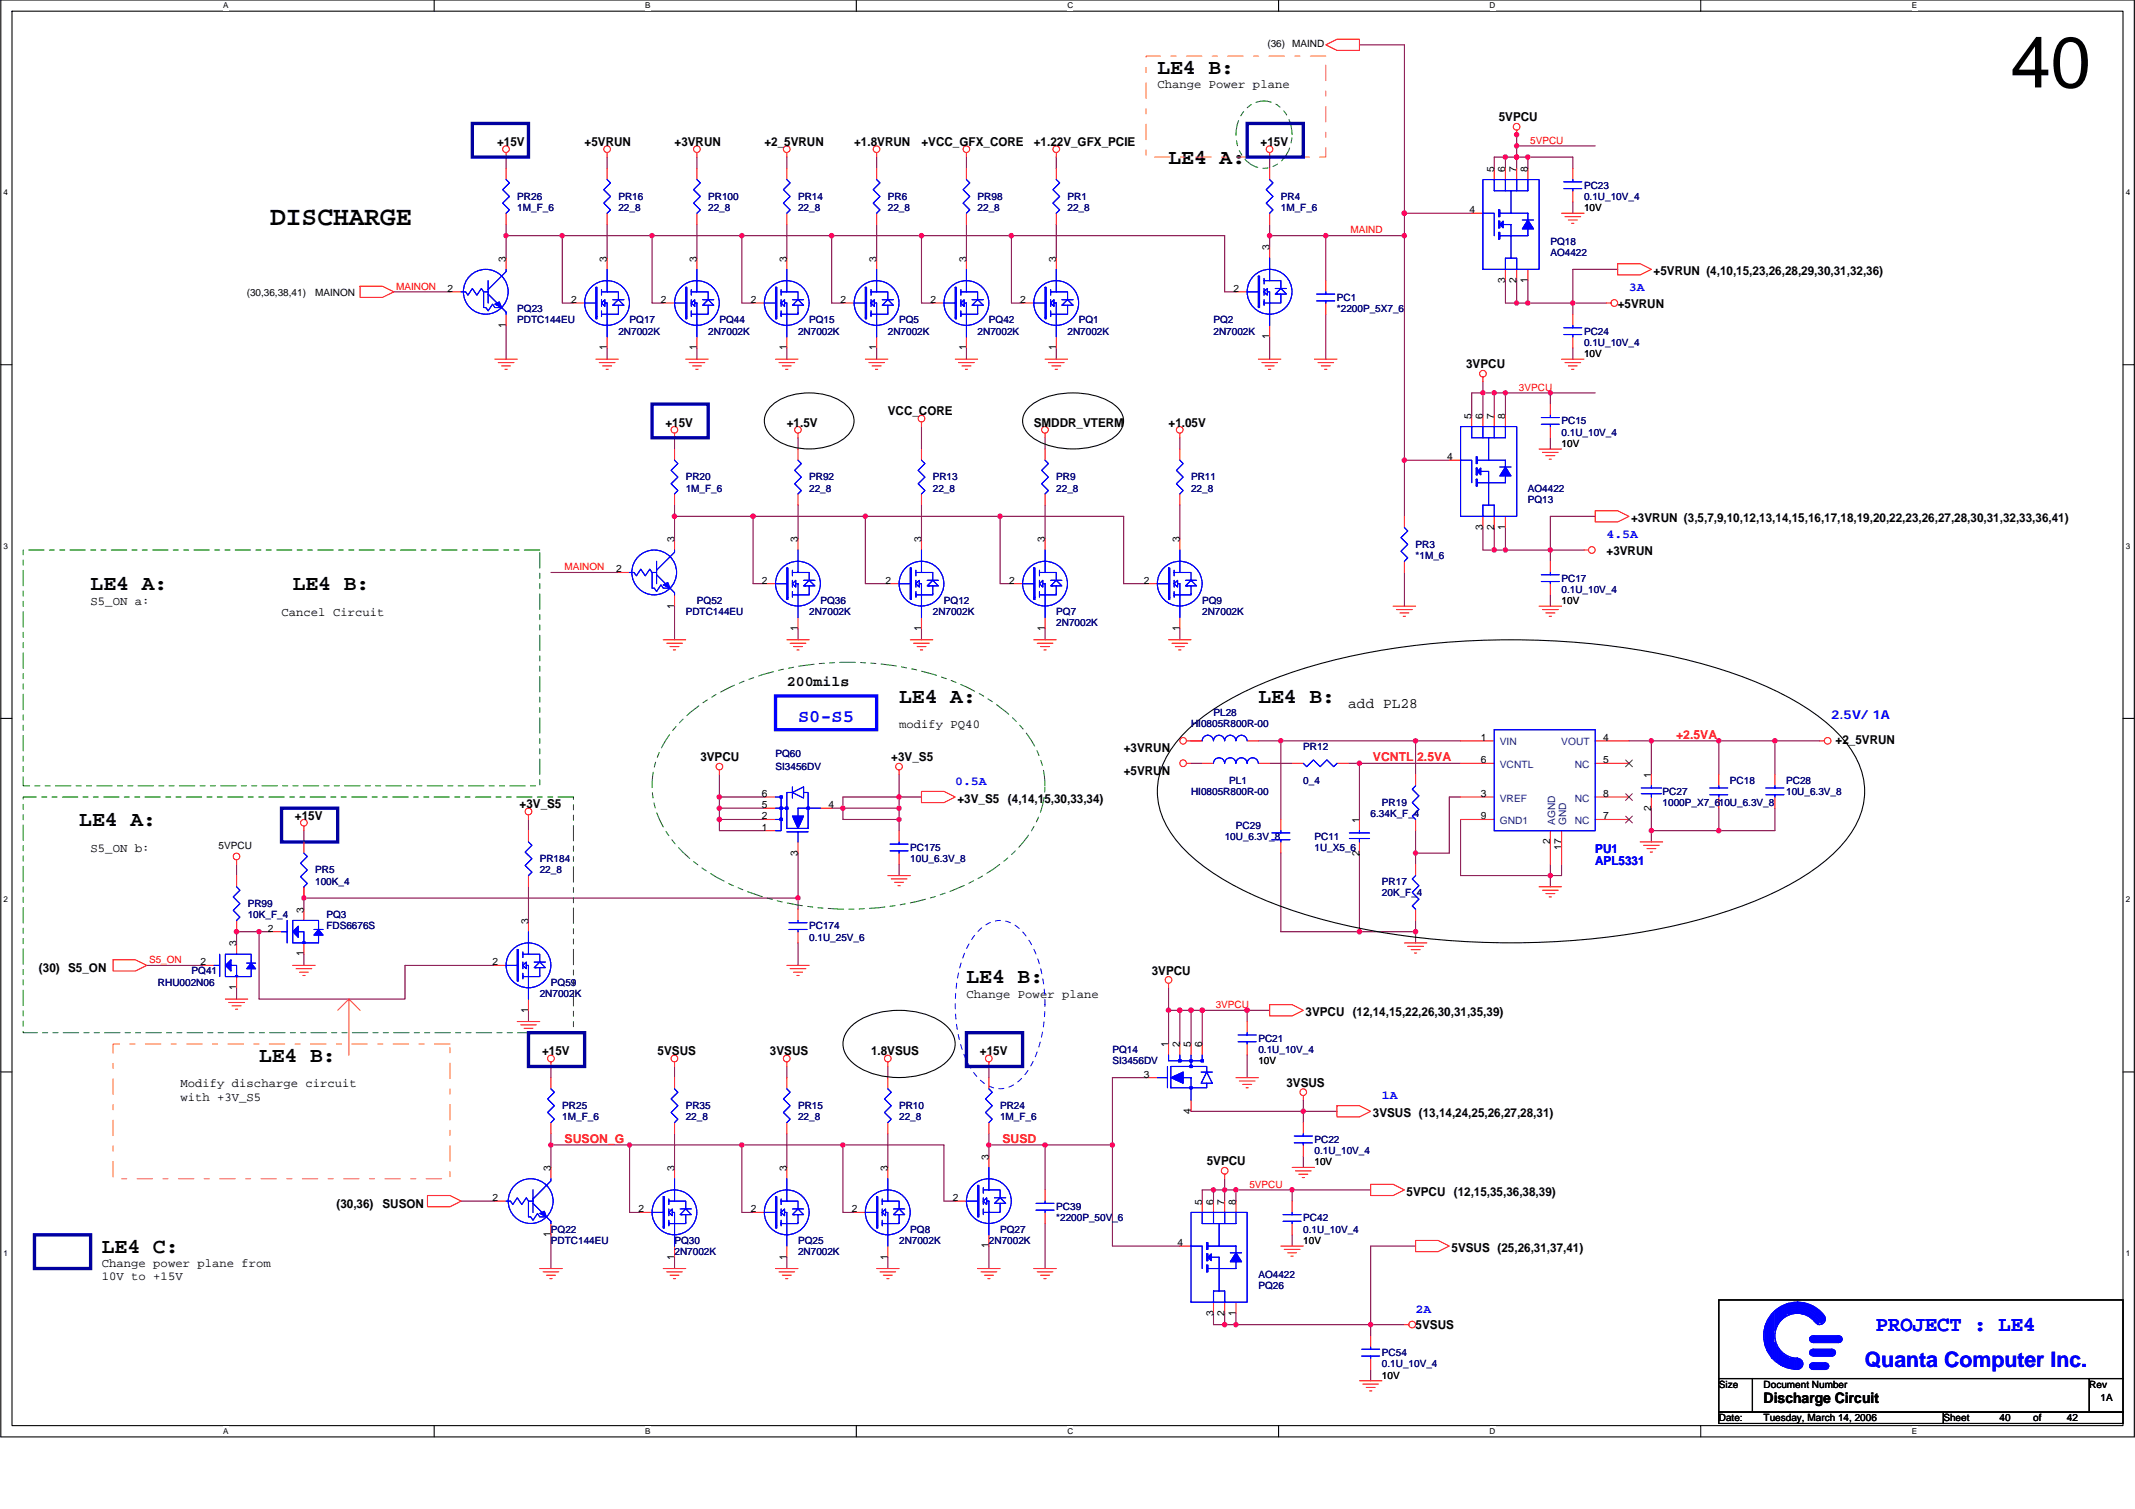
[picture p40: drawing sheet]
<svg xmlns="http://www.w3.org/2000/svg" width="420mm" height="297mm" viewBox="0 0 420 297" stroke-linecap="round" stroke-linejoin="round" font-family="sans-serif">
<defs><g id="words">
<text font-size="14.1" x="395.7" y="17.2">40</text>
<text font-size="5.3" x="53.2" y="44.2">DISCHARGE</text>
<g font-size="4.2">
<text x="227.8" y="14.6">LE4 B:</text>
<text x="230" y="32.2">LE4 A:</text>
<text x="17.8" y="116.2">LE4 A:</text>
<text x="57.6" y="116.2">LE4 B:</text>
<text x="176.9" y="138.3">LE4 A:</text>
<text x="247.6" y="138.3">LE4 B:</text>
<text x="15.6" y="162.6">LE4 A:</text>
<text x="190.2" y="193.5">LE4 B:</text>
<text x="51" y="209">LE4 B:</text>
<text x="20" y="246.6">LE4 C:</text>
</g>
<g font-size="4.2" fill="#00f">
<text x="369.2" y="262">PROJECT : LE4</text>
<text x="367" y="269.1">Quanta Computer Inc.</text>
</g>
<text font-size="3.5" fill="#00f" x="157" y="142.2">S0-S5</text>
<g font-size="2.9">
<text x="154.8" y="135">200mils</text>
<text x="265.3" y="139.3">add PL28</text>
<text x="347.1" y="276.2">Discharge Circuit</text>
</g>
<g font-size="2.4">
<text x="227.8" y="17.4">Change Power plane</text>
<text x="294.9" y="23.9">5VPCU</text>
<text x="97.8" y="28.7">+15V</text>
<text x="115.1" y="28.7">+5VRUN</text>
<text x="132.7" y="28.7">+3VRUN</text>
<text x="150.4" y="28.7">+2_5VRUN</text>
<text x="168.1" y="28.7">+1.8VRUN</text>
<text x="181.3" y="28.7">+VCC_GFX_CORE</text>
<text x="203.4" y="28.7">+1.22V_GFX_PCIE</text>
<text x="248.1" y="28.7">+15V</text>
<text x="325.4" y="54.2">+5VRUN (4,10,15,23,26,28,29,30,31,32,36)</text>
<text x="318.4" y="60.6">+5VRUN</text>
<text x="288.5" y="72.5">3VPCU</text>
<text x="131" y="84">+15V</text>
<text x="154.8" y="84">+1.5V</text>
<text x="174.7" y="81.8">VCC_CORE</text>
<text x="203.4" y="84">SMDDR_VTERM</text>
<text x="230" y="84">+1.05V</text>
<text x="321" y="102.8">+3VRUN (3,5,7,9,10,12,13,14,15,16,17,18,19,20,22,23,26,27,28,30,31,32,33,36,41)</text>
<text x="316.2" y="109.2">+3VRUN</text>
<text x="17.8" y="119">S5_ON a:</text>
<text x="55.4" y="121.2">Cancel Circuit</text>
<text x="176.9" y="143.3">modify PQ40</text>
<text x="137.8" y="149.9">3VPCU</text>
<text x="175.4" y="149.9">+3V_S5</text>
<text x="221.1" y="148.1">+3VRUN</text>
<text x="361.2" y="146.5">+2_5VRUN</text>
<text x="221.1" y="152.5">+5VRUN</text>
<text x="58" y="161.3">+15V</text>
<text x="102.2" y="159.1">+3V_S5</text>
<text x="188.4" y="158">+3V_S5</text>
<text x="198.4" y="158">(4,14,15,30,33,34)</text>
<text x="17.8" y="167.7">S5_ON b:</text>
<text x="7.7" y="191.4">(30) S5_ON</text>
<text x="226.7" y="191.8">3VPCU</text>
<text x="190.2" y="196.4">Change Power plane</text>
<text x="256.9" y="200">3VPCU (12,14,15,22,26,30,31,35,39)</text>
<text x="106.7" y="207.8">+15V</text>
<text x="129.4" y="207.8">5VSUS</text>
<text x="151.5" y="207.8">3VSUS</text>
<text x="171.4" y="207.8">1.8VSUS</text>
<text x="192.8" y="207.8">+15V</text>
<text x="35.5" y="214.1">Modify discharge circuit</text>
<text x="253.2" y="213.9">3VSUS</text>
<text x="35.5" y="216.6">with +3V_S5</text>
<text x="270.2" y="219.9">3VSUS (13,14,24,25,26,27,28,31)</text>
<text x="237.5" y="229.4">5VPCU</text>
<text x="66.2" y="237.8">(30,36)</text>
<text x="75.3" y="237.8">SUSON</text>
<text x="276.8" y="235.4">5VPCU (12,15,35,36,38,39)</text>
<text x="20" y="249.4">Change power plane from</text>
<text x="20" y="252">10V to +15V</text>
<text x="285.7" y="246.4">5VSUS (25,26,31,37,41)</text>
<text x="278.6" y="261.7">5VSUS</text>
</g>
<g font-size="2.4" fill="#00f">
<text x="320.6" y="57.3">3A</text>
<text x="316.2" y="105.9">4.5A</text>
<text x="360.4" y="141.6">2.5V/ 1A</text>
<text x="188" y="154.5">0.5A</text>
<text x="313.9" y="168">PU1</text>
<text x="313.9" y="170.2">APL5331</text>
<text x="272" y="216.4">1A</text>
<text x="278.6" y="258.4">2A</text>
</g>
<g font-size="2.4" fill="#f00">
<text x="270.2" y="149.8">VCNTL 2.5VA</text>
<text x="329.8" y="145.4">+2.5VA</text>
<text x="111.1" y="224.9">SUSON_G</text>
<text x="197.3" y="224.9">SUSD</text>
</g>
<g font-size="2">
<text x="249.4" y="9.3">(36) MAIND</text>
<text x="294" y="33.8" transform="rotate(-90 294 33.8)">5</text>
<text x="296.2" y="33.8" transform="rotate(-90 296.2 33.8)">6</text>
<text x="298.5" y="33.8" transform="rotate(-90 298.5 33.8)">7</text>
<text x="300.7" y="33.8" transform="rotate(-90 300.7 33.8)">8</text>
<text x="289.2" y="42">4</text>
<text x="311.7" y="41.6">10V</text>
<text x="99.6" y="51.5" transform="rotate(-90 99.6 51.5)">3</text>
<text x="119.5" y="51.5" transform="rotate(-90 119.5 51.5)">3</text>
<text x="137.1" y="51.5" transform="rotate(-90 137.1 51.5)">3</text>
<text x="154.8" y="51.5" transform="rotate(-90 154.8 51.5)">3</text>
<text x="172.5" y="51.5" transform="rotate(-90 172.5 51.5)">3</text>
<text x="190.2" y="51.5" transform="rotate(-90 190.2 51.5)">3</text>
<text x="207.8" y="51.5" transform="rotate(-90 207.8 51.5)">3</text>
<text x="249.8" y="49.3" transform="rotate(-90 249.8 49.3)">3</text>
<text x="48.5" y="58.3">(30,36,38,41)</text>
<text x="62" y="58.3">MAINON</text>
<text x="88.1" y="57.4">2</text>
<text x="112.4" y="59.6">2</text>
<text x="130.1" y="59.6">2</text>
<text x="147.8" y="59.6">2</text>
<text x="165.4" y="59.6">2</text>
<text x="183.1" y="59.6">2</text>
<text x="200.8" y="59.6">2</text>
<text x="242.8" y="57.4">2</text>
<text x="296.2" y="55.7" transform="rotate(-90 296.2 55.7)">3</text>
<text x="298.5" y="55.7" transform="rotate(-90 298.5 55.7)">2</text>
<text x="300.7" y="55.7" transform="rotate(-90 300.7 55.7)">1</text>
<text x="99.6" y="64.5" transform="rotate(-90 99.6 64.5)">1</text>
<text x="119.5" y="69" transform="rotate(-90 119.5 69)">1</text>
<text x="137.1" y="69" transform="rotate(-90 137.1 69)">1</text>
<text x="154.8" y="69" transform="rotate(-90 154.8 69)">1</text>
<text x="172.5" y="69" transform="rotate(-90 172.5 69)">1</text>
<text x="190.2" y="69" transform="rotate(-90 190.2 69)">1</text>
<text x="207.8" y="69" transform="rotate(-90 207.8 69)">1</text>
<text x="249.8" y="66.7" transform="rotate(-90 249.8 66.7)">1</text>
<text x="311.7" y="70.3">10V</text>
<text x="289.6" y="82.4" transform="rotate(-90 289.6 82.4)">5</text>
<text x="291.8" y="82.4" transform="rotate(-90 291.8 82.4)">6</text>
<text x="294" y="82.4" transform="rotate(-90 294 82.4)">7</text>
<text x="296.2" y="82.4" transform="rotate(-90 296.2 82.4)">8</text>
<text x="307.3" y="87.9">10V</text>
<text x="284.8" y="90.6">4</text>
<text x="132.7" y="106.7" transform="rotate(-90 132.7 106.7)">3</text>
<text x="157" y="106.7" transform="rotate(-90 157 106.7)">3</text>
<text x="181.3" y="106.7" transform="rotate(-90 181.3 106.7)">3</text>
<text x="205.6" y="106.7" transform="rotate(-90 205.6 106.7)">3</text>
<text x="232.2" y="106.7" transform="rotate(-90 232.2 106.7)">3</text>
<text x="291.8" y="104.3" transform="rotate(-90 291.8 104.3)">3</text>
<text x="294" y="104.3" transform="rotate(-90 294 104.3)">2</text>
<text x="296.2" y="104.3" transform="rotate(-90 296.2 104.3)">1</text>
<text x="121.2" y="112.7">2</text>
<text x="132.7" y="119.8" transform="rotate(-90 132.7 119.8)">1</text>
<text x="150" y="114.9">2</text>
<text x="174.3" y="114.9">2</text>
<text x="198.6" y="114.9">2</text>
<text x="225.1" y="114.9">2</text>
<text x="307.3" y="118.9">10V</text>
<text x="157" y="124.2" transform="rotate(-90 157 124.2)">1</text>
<text x="181.3" y="124.2" transform="rotate(-90 181.3 124.2)">1</text>
<text x="205.6" y="124.2" transform="rotate(-90 205.6 124.2)">1</text>
<text x="232.2" y="124.2" transform="rotate(-90 232.2 124.2)">1</text>
<text x="291.4" y="145.8">1</text>
<text x="315.5" y="145.8">4</text>
<text x="291.4" y="150.2">6</text>
<text x="315.5" y="150.2">5</text>
<text x="325" y="153.1" transform="rotate(-90 325 153.1)">1</text>
<text x="150" y="156.9">6</text>
<text x="150" y="159.1">5</text>
<text x="150" y="161.3">2</text>
<text x="163" y="159.1">4</text>
<text x="267.5" y="162" transform="rotate(-90 267.5 162)">1</text>
<text x="291.4" y="156.9">3</text>
<text x="291.4" y="161.3">9</text>
<text x="315.5" y="156.9">8</text>
<text x="315.5" y="161.3">7</text>
<text x="325" y="159.6" transform="rotate(-90 325 159.6)">2</text>
<text x="43" y="167.1">5VPCU</text>
<text x="150" y="163.5">1</text>
<text x="305.1" y="166.2" transform="rotate(-90 305.1 166.2)">2</text>
<text x="307.3" y="167.3" transform="rotate(-90 307.3 167.3)">17</text>
<text x="157" y="168.4" transform="rotate(-90 157 168.4)">3</text>
<text x="267.5" y="168.4" transform="rotate(-90 267.5 168.4)">2</text>
<text x="59.8" y="179.6" transform="rotate(-90 59.8 179.6)">3</text>
<text x="52.7" y="183.4">2</text>
<text x="104" y="181.9" transform="rotate(-90 104 181.9)">3</text>
<text x="39.5" y="190">2</text>
<text x="46.5" y="186.3" transform="rotate(-90 46.5 186.3)">3</text>
<text x="59.8" y="188.3" transform="rotate(-90 59.8 188.3)">1</text>
<text x="96.9" y="190">2</text>
<text x="46.5" y="194.9" transform="rotate(-90 46.5 194.9)">1</text>
<text x="104" y="199.3" transform="rotate(-90 104 199.3)">1</text>
<text x="229.9" y="206.2" transform="rotate(-90 229.9 206.2)">1</text>
<text x="232.2" y="206.2" transform="rotate(-90 232.2 206.2)">2</text>
<text x="234.4" y="206.2" transform="rotate(-90 234.4 206.2)">5</text>
<text x="236.6" y="206.2" transform="rotate(-90 236.6 206.2)">6</text>
<text x="247.6" y="209.5">10V</text>
<text x="225.1" y="212.1">3</text>
<text x="234.4" y="219.2" transform="rotate(-90 234.4 219.2)">4</text>
<text x="108.4" y="230.5" transform="rotate(-90 108.4 230.5)">3</text>
<text x="132.7" y="230.5" transform="rotate(-90 132.7 230.5)">3</text>
<text x="154.8" y="230.5" transform="rotate(-90 154.8 230.5)">3</text>
<text x="174.7" y="230.5" transform="rotate(-90 174.7 230.5)">3</text>
<text x="194.6" y="228.3" transform="rotate(-90 194.6 228.3)">3</text>
<text x="258.7" y="229.4">10V</text>
<text x="96.9" y="236.4">2</text>
<text x="125.7" y="238.6">2</text>
<text x="147.8" y="238.6">2</text>
<text x="167.6" y="238.6">2</text>
<text x="187.5" y="236.4">2</text>
<text x="236.6" y="237.1" transform="rotate(-90 236.6 237.1)">5</text>
<text x="238.8" y="237.1" transform="rotate(-90 238.8 237.1)">6</text>
<text x="241" y="237.1" transform="rotate(-90 241 237.1)">7</text>
<text x="243.2" y="237.1" transform="rotate(-90 243.2 237.1)">8</text>
<text x="108.4" y="243.5" transform="rotate(-90 108.4 243.5)">1</text>
<text x="194.6" y="245.7" transform="rotate(-90 194.6 245.7)">1</text>
<text x="231.7" y="245.3">4</text>
<text x="256.5" y="244.9">10V</text>
<text x="132.7" y="247.9" transform="rotate(-90 132.7 247.9)">1</text>
<text x="154.8" y="247.9" transform="rotate(-90 154.8 247.9)">1</text>
<text x="174.7" y="247.9" transform="rotate(-90 174.7 247.9)">1</text>
<text x="238.8" y="259" transform="rotate(-90 238.8 259)">3</text>
<text x="241" y="259" transform="rotate(-90 241 259)">2</text>
<text x="243.2" y="259" transform="rotate(-90 243.2 259)">1</text>
<text x="272" y="271.4">10V</text>
<text x="338.3" y="273.1">Size</text>
<text x="347.1" y="273.1">Document Number</text>
<text x="411.2" y="273.1">Rev</text>
<text x="413.4" y="275.8">1A</text>
<text x="338.3" y="279.8">Date:</text>
<text x="347.1" y="279.8">Tuesday, March 14, 2006</text>
<text x="382.4" y="279.8">Sheet</text>
<text x="393.5" y="279.8">40</text>
<text x="400.1" y="279.8">of</text>
<text x="406.7" y="279.8">42</text>
</g>
<g font-size="2" fill="#f00">
<text x="301.1" y="28.3">5VPCU</text>
<text x="265.8" y="46">MAIND</text>
<text x="77.9" y="57">MAINON</text>
<text x="298.9" y="76.9">3VPCU</text>
<text x="111.1" y="112.2">MAINON</text>
<text x="29.3" y="189.6">S5_ON</text>
<text x="239.3" y="198.4">3VPCU</text>
<text x="245.9" y="233.8">5VPCU</text>
</g>
<g font-size="2" fill="#000080">
<text x="101.8" y="39.3">PR26</text>
<text x="101.8" y="41.6">1M_F_6</text>
<text x="121.7" y="39.3">PR16</text>
<text x="121.7" y="41.6">22_8</text>
<text x="139.4" y="39.3">PR100</text>
<text x="139.4" y="41.6">22_8</text>
<text x="157" y="39.3">PR14</text>
<text x="157" y="41.6">22_8</text>
<text x="174.7" y="39.3">PR6</text>
<text x="174.7" y="41.6">22_8</text>
<text x="192.4" y="39.3">PR98</text>
<text x="192.4" y="41.6">22_8</text>
<text x="210.1" y="39.3">PR1</text>
<text x="210.1" y="41.6">22_8</text>
<text x="252.1" y="39.3">PR4</text>
<text x="252.1" y="41.6">1M_F_6</text>
<text x="311.7" y="37.1">PC23</text>
<text x="311.7" y="39.3">0.1U_10V_4</text>
<text x="305.1" y="48.2">PQ18</text>
<text x="305.1" y="50.4">AO4422</text>
<text x="263.1" y="59.2">PC1</text>
<text x="101.8" y="61.4">PQ23</text>
<text x="101.8" y="63.6">PDTC144EU</text>
<text x="121.7" y="65.8">2N7002K</text>
<text x="123.9" y="63.6">PQ17</text>
<text x="139.4" y="65.8">2N7002K</text>
<text x="141.6" y="63.6">PQ44</text>
<text x="157" y="65.8">2N7002K</text>
<text x="159.2" y="63.6">PQ15</text>
<text x="174.7" y="65.8">2N7002K</text>
<text x="176.9" y="63.6">PQ5</text>
<text x="192.4" y="65.8">2N7002K</text>
<text x="194.6" y="63.6">PQ42</text>
<text x="210.1" y="65.8">2N7002K</text>
<text x="212.3" y="63.6">PQ1</text>
<text x="238.8" y="63.6">PQ2</text>
<text x="238.8" y="65.8">2N7002K</text>
<text x="263.1" y="61.4">*2200P_5X7_6</text>
<text x="311.7" y="65.8">PC24</text>
<text x="311.7" y="68.1">0.1U_10V_4</text>
<text x="307.3" y="83.5">PC15</text>
<text x="307.3" y="85.7">0.1U_10V_4</text>
<text x="134.9" y="94.6">PR20</text>
<text x="159.2" y="94.6">PR92</text>
<text x="183.6" y="94.6">PR13</text>
<text x="207.9" y="94.6">PR9</text>
<text x="234.4" y="94.6">PR11</text>
<text x="134.9" y="96.8">1M_F_6</text>
<text x="159.2" y="96.8">22_8</text>
<text x="183.6" y="96.8">22_8</text>
<text x="207.9" y="96.8">22_8</text>
<text x="234.4" y="96.8">22_8</text>
<text x="300.7" y="99">PQ13</text>
<text x="300.7" y="96.8">AO4422</text>
<text x="278.6" y="107.8">PR3</text>
<text x="278.6" y="110">*1M_6</text>
<text x="137.1" y="118.9">PQ52</text>
<text x="161.5" y="118.9">PQ36</text>
<text x="185.8" y="118.9">PQ12</text>
<text x="236.6" y="118.9">PQ9</text>
<text x="307.3" y="114.5">PC17</text>
<text x="307.3" y="116.7">0.1U_10V_4</text>
<text x="134.9" y="121.1">PDTC144EU</text>
<text x="159.2" y="121.1">2N7002K</text>
<text x="183.6" y="121.1">2N7002K</text>
<text x="207.9" y="121.1">PQ7</text>
<text x="207.9" y="123.3">2N7002K</text>
<text x="236.6" y="121.1">2N7002K</text>
<text x="234.4" y="143.2">HI0805R800R-00</text>
<text x="238.8" y="141">PL28</text>
<text x="152.6" y="148.9">PQ60</text>
<text x="256.5" y="147.6">PR12</text>
<text x="152.6" y="151.6">SI3456DV</text>
<text x="241.9" y="154.2">PL1</text>
<text x="256.5" y="154.2">0_4</text>
<text x="340.5" y="154.2">PC18</text>
<text x="351.5" y="154.2">PC28</text>
<text x="234.4" y="156.5">HI0805R800R-00</text>
<text x="269.7" y="160.9">6.34K_F_4</text>
<text x="272" y="158.7">PR19</text>
<text x="327.2" y="156.5">PC27</text>
<text x="327.2" y="158.7">1000P_X7_610U_6.3V_8</text>
<text x="351.5" y="156.5">10U_6.3V_8</text>
<text x="179.1" y="167.5">PC175</text>
<text x="241" y="165.3">10U_6.3V_8</text>
<text x="243.2" y="163.1">PC29</text>
<text x="258.7" y="165.3">PC11</text>
<text x="258.7" y="167.5">1U_X5_6</text>
<text x="62" y="171.9">PR5</text>
<text x="106.2" y="169.7">PR184</text>
<text x="106.2" y="171.9">22_8</text>
<text x="179.1" y="169.7">10U_6.3V_8</text>
<text x="48.8" y="178.6">PR99</text>
<text x="62" y="174.1">100K_4</text>
<text x="272" y="174.1">PR17</text>
<text x="272" y="176.3">20K_F_4</text>
<text x="48.8" y="180.8">10K_F_4</text>
<text x="64.2" y="180.8">PQ3</text>
<text x="64.2" y="183">FDS6676S</text>
<text x="159.2" y="183">PC174</text>
<text x="159.2" y="185.2">0.1U_25V_6</text>
<text x="37.7" y="191.8">PQ41</text>
<text x="31.1" y="194">RHU002N06</text>
<text x="106.2" y="196.2">2N7002K</text>
<text x="108.4" y="194">PQ59</text>
<text x="218.9" y="207.3">PQ14</text>
<text x="218.9" y="209.5">SI3456DV</text>
<text x="247.6" y="205.1">PC21</text>
<text x="247.6" y="207.3">0.1U_10V_4</text>
<text x="110.6" y="218.3">PR25</text>
<text x="110.6" y="220.5">1M_F_6</text>
<text x="134.9" y="218.3">PR35</text>
<text x="134.9" y="220.5">22_8</text>
<text x="157" y="218.3">PR15</text>
<text x="157" y="220.5">22_8</text>
<text x="176.9" y="218.3">PR10</text>
<text x="176.9" y="220.5">22_8</text>
<text x="196.8" y="218.3">PR24</text>
<text x="196.8" y="220.5">1M_F_6</text>
<text x="258.7" y="225">PC22</text>
<text x="258.7" y="227.2">0.1U_10V_4</text>
<text x="207.9" y="238.2">PC39</text>
<text x="108.4" y="242.6">PQ22</text>
<text x="108.4" y="244.9">PDTC144EU</text>
<text x="132.7" y="244.9">PQ30</text>
<text x="157" y="244.9">PQ25</text>
<text x="176.9" y="244.9">2N7002K</text>
<text x="179.1" y="242.6">PQ8</text>
<text x="194.6" y="244.9">2N7002K</text>
<text x="196.8" y="242.6">PQ27</text>
<text x="207.9" y="240.4">*2200P_50V_6</text>
<text x="256.5" y="240.4">PC42</text>
<text x="256.5" y="242.6">0.1U_10V_4</text>
<text x="132.7" y="247.1">2N7002K</text>
<text x="157" y="247.1">2N7002K</text>
<text x="247.6" y="251.5">AO4422</text>
<text x="247.6" y="253.7">PQ26</text>
<text x="272" y="267">PC54</text>
<text x="272" y="269.2">0.1U_10V_4</text>
</g>
<g font-size="2" fill="#004080">
<text x="295.2" y="146.7">VIN</text>
<text x="307.2" y="146.7">VOUT</text>
<text x="295.2" y="151.2">VCNTL</text>
<text x="309.9" y="151.2">NC</text>
<text x="295.2" y="157.8">VREF</text>
<text x="309.9" y="157.8">NC</text>
<text x="295.2" y="162.2">GND1</text>
<text x="306" y="162.4" transform="rotate(-90 306 162.4)">AGND</text>
<text x="308.2" y="162.4" transform="rotate(-90 308.2 162.4)">GND</text>
<text x="309.9" y="162.2">NC</text>
</g>
<g font-size="1.6">
<text x="43.9" y="1.7">A</text>
<text x="127" y="1.7">B</text>
<text x="210" y="1.7">C</text>
<text x="293.1" y="1.7">D</text>
<text x="376.2" y="1.7">E</text>
<text x=".7" y="38.4">4</text>
<text x="418.3" y="38.4">4</text>
<text x=".7" y="108">3</text>
<text x="418.3" y="108">3</text>
<text x=".7" y="177.7">2</text>
<text x="418.3" y="177.7">2</text>
<text x=".7" y="247.2">1</text>
<text x="418.3" y="247.2">1</text>
<text x="43.9" y="282.3">A</text>
<text x="127" y="282.3">B</text>
<text x="210" y="282.3">C</text>
<text x="293.1" y="282.3">D</text>
<text x="376.2" y="282.3">E</text>
</g>
</g></defs>
<path d="M.2 0h419.8v282.9h-419.8zM2.4 2.2h415.4v278.4h-415.4z" fill="none" stroke="#000" stroke-width=".21"/>
<g fill="#fff">
<path d="M43.9 .2h1.1v1.8h-1.1z"/>
<path d="M43.9 280.8h1.1v1.8h-1.1z"/>
</g>
<path d="M85.4 0v2.2M85.4 280.6v2.2" fill="none" stroke="#000" stroke-width=".21"/>
<g fill="#fff">
<path d="M127 .2h1v1.8h-1z"/>
<path d="M127 280.8h1v1.8h-1z"/>
</g>
<path d="M168.5 0v2.2M168.5 280.6v2.2" fill="none" stroke="#000" stroke-width=".21"/>
<g fill="#fff">
<path d="M210 .2h1.2v1.8h-1.2z"/>
<path d="M210 280.8h1.2v1.8h-1.2z"/>
</g>
<path d="M251.6 0v2.2M251.6 280.6v2.2" fill="none" stroke="#000" stroke-width=".21"/>
<g fill="#fff">
<path d="M293.1 .2h1.2v1.8h-1.2z"/>
<path d="M293.1 280.8h1.2v1.8h-1.2z"/>
</g>
<path d="M334.7 0v2.2M334.7 280.6v2.2" fill="none" stroke="#000" stroke-width=".21"/>
<g fill="#fff">
<path d="M376.2 .2h1.1v1.8h-1.1z"/>
<path d="M376.2 280.8h1.1v1.8h-1.1z"/>
<path d="M.7 37h.9v1.8h-.9z"/>
<path d="M418.3 37h.9v1.8h-.9z"/>
<path d="M.7 106.6h.9v1.8h-.9z"/>
<path d="M418.3 106.6h.9v1.8h-.9z"/>
</g>
<path d="M.2 71.8h2.2M417.8 71.8h2.2" fill="none" stroke="#000" stroke-width=".21"/>
<g fill="#fff">
<path d="M.7 176.2h.9v1.8h-.9z"/>
<path d="M418.3 176.2h.9v1.8h-.9z"/>
</g>
<path d="M.2 141.4h2.2M417.8 141.4h2.2" fill="none" stroke="#000" stroke-width=".21"/>
<g fill="#fff">
<path d="M.7 245.8h.9v1.8h-.9z"/>
<path d="M418.3 245.8h.9v1.8h-.9z"/>
</g>
<path d="M151.8 79.8a12.3 12.3 0 0 1 12.3-1.6 5.7 5.7 0 0 1 4 4.6 5 5 0 0 1-3.1 4.2 12.8 12.8 0 0 1-12.4-.5 4 4 0 0 1-.8-6.7zM202.6 80.1a14.2 14.2 0 0 1 11.2-2.6 9.2 9.2 0 0 1 7 3.9 3.7 3.7 0 0 1-1.8 4.8 15.5 15.5 0 0 1-15.7 0 3.7 3.7 0 0 1-.7-6.1zM233.2 144.1a46.9 46.9 0 0 1 14.9-9.4 121.3 121.3 0 0 1 39.8-8.5 144 144 0 0 1 52 6 60.9 60.9 0 0 1 19.7 10.2 19.3 19.3 0 0 1 7.2 11.3 14.8 14.8 0 0 1-3.7 11.9 39.6 39.6 0 0 1-13.5 9.9 106 106 0 0 1-33.7 9 151.9 151.9 0 0 1-57.5-4 63.7 63.7 0 0 1-23.3-11.4 19.3 19.3 0 0 1-7.2-11.3 14.9 14.9 0 0 1 3.7-11.8zM.2 211h2.2M167.4 202.1a14 14 0 0 1 11-3.2 11.9 11.9 0 0 1 8.7 4 4.6 4.6 0 0 1-1.4 6.6 16.1 16.1 0 0 1-17.5 0 4.6 4.6 0 0 1-.8-7.4zM417.8 211h2.2M338.3 255.9h79.5v15.5h-79.5zM338.3 271.4h6.6v6.6h-6.6zM338.3 278h44.1v2.2h-44.1zM344.9 271.4h66.3v6.6h-66.3zM382.4 278h35.4v2.2h-35.4zM411.2 271.4h6.6v6.6h-6.6z" fill="none" stroke="#000" stroke-width=".21"/>
<g fill="none" stroke="#800040" stroke-width=".21">
<path d="M267.5 8.8h8.9v92.8M99.6 30.9v2.2M119.5 30.9v2.2M137.1 30.9v2.2M154.8 30.9v2.2M172.5 30.9v2.2M190.2 30.9v2.2M207.9 30.9v2.2M249.9 30.9v2.2M294.1 33.1v-2.2h15.4v2.2M296.3 30.9v2.2M298.5 26.5v6.6"/>
<path d="M298.5 28.7h15.4M300.7 30.9v2.2M309.5 39.8v2.2M77.5 57.4h11.1M99.6 44.2v6.6M99.6 46.4h141.4v11h2.2M110.6 46.4v13.2h2.2M119.5 44.2v6.6M128.3 46.4v13.2h2.2M137.1 44.2v6.6M146 46.4v13.2h2.2M154.8 44.2v6.6"/>
<path d="M163.7 46.4v13.2h2.2M172.5 44.2v6.6M181.3 46.4v13.2h2.3M190.2 44.2v6.6M199 46.4v13.2h2.2M207.9 44.2v6.6M249.9 46.4h26.5M249.9 44.2v4.4M260.9 46.4v8.8M276.4 42h13.2M296.3 55.2v4.4h19.9M298.5 55.2v4.4"/>
<path d="M300.7 55.2v4.4M318.4 53h-8.9v8.9M99.6 64.1v6.6M119.5 68.5v2.2M137.1 68.5v2.2M154.8 68.5v2.2M172.5 68.5v2.2M190.2 68.5v2.2M207.9 68.5v2.2M249.9 66.3v4.4M260.9 61.9v8.8M291.8 75.1v6.6"/>
<path d="M294.1 77.3v4.4M296.3 77.3v4.4M305.1 77.3v2.2M309.5 68.5v2.2M313.9 77.3h-24.3v4.4M132.7 86.2v2.2M132.7 99.4v6.7M157 86.2v2.2M157 99.4v6.7M181.3 84v4.4M181.3 99.4v6.7M205.7 86.2v2.2"/>
<path d="M205.7 99.4v6.7M232.2 86.2v2.2M232.2 99.4v6.7M276.4 90.6h8.8M305.1 86.2v2.2M108.4 112.7h13.3M132.7 101.6h88.4v13.3h4.4M132.7 119.3v6.6M148.2 101.6v13.3h2.2M170.3 101.6v13.3h4.4M196.8 101.6v13.3h2.2M276.4 112.7v6.6"/>
<path d="M291.8 103.8v4.5h4.5M294.1 103.8v4.5M296.3 108.3h8.8v2.2M296.3 103.8v4.5M305.1 117.1v2.2M313.9 101.6h-8.8v6.7h6.6M157 123.7v2.2M181.3 123.7v2.2M205.7 123.7v2.2M232.2 123.7v2.2M141.6 152.5v11h8.8M141.6 156.9h8.8"/>
<path d="M141.6 159.1h8.8M163.7 159.1h13.2M176.9 152.5v11M181.3 156.9h-15.4v4.4h11M234.4 150.3h2.2M234.4 145.8h2.2M247.6 145.8h39.8M249.9 150.3h4.4M252.1 145.8v15.5M265.3 150.3h22.1M267.5 150.3v11M278.6 145.8v6.7"/>
<path d="M287.4 156.9h-2.2v11h-6.6M320.6 145.8h37.5M325 145.8v6.7M325 159.1v6.6M338.3 145.8v6.7M338.3 159.1v4.4M349.3 159.1v4.4h-24.3M349.3 145.8v6.7M46.6 170.1v2.3M59.8 163.5v2.2M59.8 174.6v4.4M59.8 176.8h97.2"/>
<path d="M104 161.3v2.2M104 174.6v6.6M141.6 161.3h8.8M157 167.9v11.1M176.9 170.1v2.3M252.1 167.9v15.5h26.5M267.5 167.9v15.5M278.6 163.5v6.6M287.4 161.3v11.1h19.9v-2.3M305.1 170.1v4.5M28.9 190h11M46.6 181.2v4.4"/>
<path d="M46.6 194.5v2.2M46.6 183.4h6.6M51 183.4v13.3h28.7v-6.7h17.7M59.8 187.8v2.2M104 198.9v2.2M157 185.6v4.4M230 198.9h19.9M230 194.5v11M232.2 198.9v6.6M234.4 198.9v6.6M236.6 198.9v6.6M245.4 198.9v2.2"/>
<path d="M278.6 181.2v4.4M108.4 209.9v2.2M132.7 209.9v2.2M154.8 209.9v2.2M174.7 209.9v2.2M194.6 209.9v2.2M225.5 212.1h-6.6v33.2h13.3M234.4 218.8h28.7M245.4 207.7v4.4M256.5 216.6v4.4M90.8 236.4h6.6M108.4 223.2v6.6"/>
<path d="M108.4 225.4h77.4v11h2.2M123.9 225.4v13.3h2.2M132.7 223.2v6.6M146 225.4v13.3h2.2M154.8 223.2v6.6M165.9 225.4v13.3h2.2M174.7 223.2v6.6M194.6 223.2v4.4M194.6 225.4h24.3M205.7 225.4v8.8M238.8 234.2v2.2M241 232v4.4"/>
<path d="M243.2 234.2v2.2M254.3 234.2v2.2M256.5 227.6v2.2M269.7 234.2h-33.1v2.2M108.4 243.1v6.6M132.7 247.5v2.2M154.8 247.5v2.2M174.7 247.5v2.2M194.6 245.3v4.4M205.7 240.9v8.8M238.8 258.5v2.3h37.6M241 258.5v2.3"/>
<path d="M243.2 258.5v2.3M254.3 243.1v2.2M278.6 245.3h-8.9v17.7M269.7 269.6v2.2"/>
</g>
<g fill="#f0f" stroke="#f0f" stroke-width=".21">
<circle cx="305.1" cy="108.3" r=".43"/>
<circle cx="238.8" cy="234.2" r=".43"/>
<circle cx="245.4" cy="198.9" r=".43"/>
<circle cx="267.5" cy="150.2" r=".43"/>
<circle cx="236.6" cy="198.9" r=".43"/>
<circle cx="249.8" cy="46.4" r=".43"/>
<circle cx="99.6" cy="46.4" r=".43"/>
<circle cx="110.6" cy="46.4" r=".43"/>
<circle cx="46.5" cy="183.4" r=".43"/>
<circle cx="146" cy="46.4" r=".43"/>
<circle cx="141.6" cy="156.9" r=".43"/>
<circle cx="196.8" cy="101.6" r=".43"/>
<circle cx="296.3" cy="77.3" r=".43"/>
<circle cx="148.2" cy="101.6" r=".43"/>
<circle cx="132.7" cy="101.6" r=".43"/>
<circle cx="349.3" cy="145.8" r=".43"/>
<circle cx="181.3" cy="46.4" r=".43"/>
<circle cx="260.9" cy="46.4" r=".43"/>
<circle cx="338.2" cy="163.5" r=".43"/>
<circle cx="141.6" cy="159.1" r=".43"/>
<circle cx="298.5" cy="59.6" r=".43"/>
<circle cx="232.2" cy="198.9" r=".43"/>
<circle cx="230" cy="198.9" r=".43"/>
<circle cx="128.3" cy="46.4" r=".43"/>
<circle cx="291.8" cy="77.3" r=".43"/>
<circle cx="176.9" cy="161.3" r=".43"/>
<circle cx="157" cy="176.8" r=".43"/>
<circle cx="59.8" cy="176.8" r=".43"/>
<circle cx="300.7" cy="59.6" r=".43"/>
<circle cx="300.7" cy="30.9" r=".43"/>
<circle cx="294" cy="108.3" r=".43"/>
<circle cx="298.5" cy="28.7" r=".43"/>
<circle cx="108.4" cy="225.4" r=".43"/>
<circle cx="305.1" cy="172.3" r=".43"/>
<circle cx="165.9" cy="225.4" r=".43"/>
<circle cx="254.3" cy="234.2" r=".43"/>
<circle cx="243.2" cy="234.2" r=".43"/>
<circle cx="305.1" cy="77.3" r=".43"/>
<circle cx="205.7" cy="225.4" r=".43"/>
<circle cx="338.2" cy="145.8" r=".43"/>
<circle cx="309.5" cy="59.6" r=".43"/>
<circle cx="276.4" cy="42" r=".43"/>
<circle cx="176.9" cy="156.9" r=".43"/>
<circle cx="176.9" cy="159.1" r=".43"/>
<circle cx="298.5" cy="30.9" r=".43"/>
<circle cx="296.2" cy="108.3" r=".43"/>
<circle cx="163.7" cy="46.4" r=".43"/>
<circle cx="141.6" cy="161.3" r=".43"/>
<circle cx="269.7" cy="260.7" r=".43"/>
<circle cx="194.6" cy="225.4" r=".43"/>
<circle cx="234.4" cy="198.9" r=".43"/>
<circle cx="294.1" cy="77.3" r=".43"/>
<circle cx="123.9" cy="225.4" r=".43"/>
<circle cx="243.2" cy="260.7" r=".43"/>
<circle cx="296.2" cy="30.9" r=".43"/>
<circle cx="146" cy="225.4" r=".43"/>
<circle cx="256.5" cy="218.7" r=".43"/>
<circle cx="218.9" cy="225.4" r=".43"/>
<circle cx="252.1" cy="145.8" r=".43"/>
<circle cx="278.6" cy="145.8" r=".43"/>
<circle cx="276.4" cy="46.4" r=".43"/>
<circle cx="276.4" cy="90.6" r=".43"/>
<circle cx="199" cy="46.4" r=".43"/>
<circle cx="325" cy="145.8" r=".43"/>
<circle cx="267.5" cy="183.4" r=".43"/>
<circle cx="278.6" cy="183.4" r=".43"/>
<circle cx="241" cy="234.2" r=".43"/>
<circle cx="241" cy="260.7" r=".43"/>
<circle cx="278.6" cy="167.9" r=".43"/>
<circle cx="325" cy="163.5" r=".43"/>
<circle cx="170.3" cy="101.6" r=".43"/>
<circle cx="165.9" cy="159.1" r=".43"/>
<circle cx="51" cy="183.4" r=".43"/>
<circle cx="298.5" cy="26.5" r=".43"/>
</g>
<g fill="none" stroke="#f00" stroke-width=".21">
<path d="M260.9 8.8l2.2-1.1h4.4v2.2h-4.4zM99.6 30v.9M99.6 33.1v2.2M119.5 30v.9M119.5 33.1v2.2M137.1 30v.9M137.1 33.1v2.2M154.8 30v.9M154.8 33.1v2.2M172.5 30v.9M172.5 33.1v2.2M190.2 30v.9"/>
<path d="M190.2 33.1v2.2M207.9 30v.9M207.9 33.1v2.2M249.9 30v.9M249.9 33.1v2.2M294.1 33.1v2.2M296.3 33.1v2.2M298.5 25.6v.9M298.5 33.1v2.2M300.7 33.1v2.2M309.5 33.1v2.2M309.5 37.5v2.3"/>
<path d="M70.9 56.3h4.4l2.2 1.1-2.2 1.1h-4.4zM88.6 57.4h2.2M99.6 42v2.2M99.6 50.8v2.2M112.8 59.6h2.3M119.5 42v2.2M119.5 50.8v2.2M130.5 59.6h2.2M137.1 42v2.2M137.1 50.8v2.2M148.2 59.6h2.2M154.8 42v2.2"/>
<path d="M154.8 50.8v2.2M165.9 59.6h2.2M172.5 42v2.2M172.5 50.8v2.2M183.6 59.6h2.2M190.2 42v2.2M190.2 50.8v2.2M201.2 59.6h2.2M207.9 42v2.2M207.9 50.8v2.2M243.2 57.4h2.2M249.9 42v2.2"/>
<path d="M249.9 48.6v2.2M260.9 55.2v2.2M260.9 59.6v2.3M289.6 42h2.2M296.3 53v2.2M298.5 53v2.2M300.7 53v2.2M307.3 42h4.4M308 42.7h3.1M308.6 43.3h1.8M309.3 44h.4M316.2 59.6h.8"/>
<path d="M318.4 51.9h4.4l2.2 1.1-2.2 1.1h-4.4zM97.4 70.7h4.4M98.1 71.4h3M98.7 72h1.8M99.4 72.7h.4M99.6 61.9v2.2M117.3 70.7h4.4M117.9 71.4h3.1M118.6 72h1.8M119.3 72.7h.4M119.5 66.3v2.2M134.9 70.7h4.5"/>
<path d="M135.6 71.4h3.1M136.3 72h1.7M136.9 72.7h.5M137.1 66.3v2.2M152.6 70.7h4.4M153.3 71.4h3.1M154 72h1.7M154.6 72.7h.5M154.8 66.3v2.2M170.3 70.7h4.4M171 71.4h3.1M171.6 72h1.8"/>
<path d="M172.3 72.7h.4M172.5 66.3v2.2M188 70.7h4.4M188.6 71.4h3.1M189.3 72h1.8M190 72.7h.4M190.2 66.3v2.2M205.7 70.7h4.4M206.3 71.4h3.1M207 72h1.8M207.7 72.7h.4M207.9 66.3v2.2"/>
<path d="M247.6 70.7h4.5M248.3 71.4h3.1M249 72h1.8M249.6 72.7h.5M249.9 64.1v2.2M258.7 70.7h4.4M259.4 71.4h3.1M260 72h1.8M260.7 72.7h.4M291.8 74.2v.9M305.1 79.5v2.2M307.3 70.7h4.4"/>
<path d="M308 71.4h3.1M308.6 72h1.8M309.3 72.7h.4M309.5 61.9v2.2M309.5 66.3v2.2M132.7 85.3v.9M132.7 88.4v2.2M132.7 97.2v2.2M157 85.3v.9M157 88.4v2.2M157 97.2v2.2M181.3 83.1v.9"/>
<path d="M181.3 88.4v2.2M181.3 97.2v2.2M205.7 85.3v.9M205.7 88.4v2.2M205.7 97.2v2.2M232.2 85.3v.9M232.2 88.4v2.2M232.2 97.2v2.2M285.2 90.6h2.2M289.6 81.7v2.3M291.8 81.7v2.3M294.1 81.7v2.3"/>
<path d="M296.3 81.7v2.3M302.9 88.4h4.4M303.6 89h3.1M304.2 89.7h1.8M304.9 90.4h.4M305.1 84v2.2M121.7 112.7h2.2M132.7 106.1v2.2M132.7 117.1v2.2M150.4 114.9h2.2M157 106.1v2.2M174.7 114.9h2.2"/>
<path d="M181.3 106.1v2.2M199 114.9h2.2M205.7 106.1v2.2M225.5 114.9h2.3M232.2 106.1v2.2M274.2 119.3h4.4M274.8 120h3.1M276.4 101.6v2.2M276.4 110.5v2.2M291.8 101.6v2.2M294.1 101.6v2.2M296.3 101.6v2.2"/>
<path d="M302.9 119.3h4.4M303.6 120h3.1M305.1 110.5v2.2M305.1 114.9v2.2M311.7 108.3h.9M313.9 100.5h4.5l2.2 1.1-2.2 1.1h-4.5zM130.5 125.9h4.4M131.2 126.6h3.1M131.9 127.3h1.7M132.5 127.9h.5M154.8 125.9h4.4M155.5 126.6h3.1"/>
<path d="M156.2 127.3h1.7M156.8 127.9h.5M157 121.5v2.2M179.1 125.9h4.5M179.8 126.6h3.1M180.5 127.3h1.7M181.1 127.9h.5M181.3 121.5v2.2M203.4 125.9h4.5M204.1 126.6h3.1M204.8 127.3h1.8M205.4 127.9h.5"/>
<path d="M205.7 121.5v2.2M230 125.9h4.4M230.6 126.6h3.1M231.3 127.3h1.8M232 127.9h.4M232.2 121.5v2.2M275.5 120.6h1.8M276.2 121.3h.4M304.2 120.6h1.8M304.9 121.3h.4M141.6 151.6v.9M150.4 156.9h2.2"/>
<path d="M150.4 159.1h2.2M161.5 159.1h2.2M176.9 151.6v.9M181.3 155.8h4.5l2.2 1.1-2.2 1.1h-4.5zM233.5 145.8h3.1M233.5 150.3h.9M236.6 150.3h2.2M245.4 145.8h2.2M247.6 150.3h2.3M254.3 150.3h2.2M263.1 150.3h2.2M278.6 152.5v2.2"/>
<path d="M287.4 145.8h6.7M287.4 150.3h6.7M287.4 156.9h6.7M313.9 145.8h6.7M313.9 150.3h6.7M313.9 156.9h6.7M325 152.5v2.2M325 156.9v2.2M338.3 152.5v2.2M338.3 156.9v2.2M349.3 152.5v2.2M349.3 156.9v2.2"/>
<path d="M358.1 145.8h.9M46.6 169.3v.8M46.6 172.4v2.2M59.8 162.6v.9M59.8 165.7v2.2M59.8 174.6v2.2M59.8 179v2.2M104 160.4v.9M104 163.5v2.2M104 172.4v2.2M150.4 161.3h2.2M150.4 163.5h2.2"/>
<path d="M157 165.7v2.2M157 179v2.2M174.7 172.4h4.4M175.4 173h3.1M176.1 173.7h1.7M176.7 174.3h.5M176.9 163.5v2.2M176.9 167.9v2.2M252.1 161.3v2.2M252.1 165.7v2.2M267.5 161.3v2.2M267.5 165.7v2.2"/>
<path d="M278.6 161.3v2.2M278.6 170.1v2.3M278.6 179v2.2M287.4 161.3h6.7M302.9 174.6h4.4M303.6 175.2h3.1M304.2 175.9h1.8M304.9 176.6h.4M305.1 163.5v6.6M307.3 163.5v6.6M313.9 161.3h6.7M322.8 165.7h4.4"/>
<path d="M323.4 166.4h3.1M324.1 167h1.8M324.8 167.7h.4M22.3 188.9h4.4l2.2 1.1-2.2 1.1h-4.4zM39.9 190h2.2M44.4 196.7h4.4M45 197.3h3.1M45.7 198h1.7M46.3 198.6h.5M46.6 181.2v2.2M46.6 185.6v2.2M46.6 192.2v2.3"/>
<path d="M53.2 183.4h2.2M57.6 190h4.4M58.3 190.7h3.1M58.9 191.4h1.8M59.6 192h.4M59.8 185.6v2.2M97.4 190h2.2M104 181.2v2.2M104 196.7v2.2M154.8 190h4.4M155.5 190.7h3.1M156.2 191.4h1.7"/>
<path d="M156.8 192h.5M157 183.4v2.2M230 193.6v.9M249.9 197.8h4.4l2.2 1.1-2.2 1.1h-4.4zM276.4 185.6h4.4M277 186.3h3.1M277.7 186.9h1.8M278.4 187.6h.4M101.8 201.1h4.4M102.5 201.7h3M103.1 202.4h1.8M103.8 203.1h.4"/>
<path d="M108.4 209v.9M108.4 212.1v2.2M132.7 209v.9M132.7 212.1v2.2M154.8 209v.9M154.8 212.1v2.2M174.7 209v.9M174.7 212.1v2.2M194.6 209v.9M194.6 212.1v2.2M225.5 212.1h2.3M230 205.5v2.2"/>
<path d="M232.2 205.5v2.2M234.4 205.5v2.2M234.4 216.6v2.2M236.6 205.5v2.2M243.2 212.1h4.4M243.9 212.8h3.1M244.5 213.5h1.8M245.2 214.1h.4M245.4 201.1v2.2M245.4 205.5v2.2M256.5 215.7v.9M263.1 217.7h4.4l2.2 1.1-2.2 1.1h-4.4z"/>
<path d="M84.1 235.3h4.5l2.2 1.1-2.2 1.2h-4.5zM97.4 236.4h2.2M108.4 221v2.2M108.4 229.8v2.2M126.1 238.7h2.2M132.7 221v2.2M132.7 229.8v2.2M148.2 238.7h2.2M154.8 221v2.2M154.8 229.8v2.2M168.1 238.7h2.2M174.7 221v2.2"/>
<path d="M174.7 229.8v2.2M188 236.4h2.2M194.6 221v2.2M194.6 227.6v2.2M205.7 234.2v2.2M205.7 238.7v2.2M236.6 236.4v2.3M238.8 236.4v2.3M241 231.1v.9M241 236.4v2.3M243.2 236.4v2.3M254.3 229.8h4.4"/>
<path d="M254.3 236.4v2.3M254.9 230.5h3.1M255.6 231.1h1.8M256.3 231.8h.4M256.5 221v2.2M256.5 225.4v2.2M269.7 233.1h4.5l2.2 1.1-2.2 1.1h-4.5zM106.2 249.7h4.4M106.9 250.4h3.1M107.5 251h1.8M108.2 251.7h.5M108.4 240.9v2.2"/>
<path d="M130.5 249.7h4.4M131.2 250.4h3.1M131.9 251h1.7M132.5 251.7h.5M132.7 245.3v2.2M152.6 249.7h4.4M153.3 250.4h3.1M154 251h1.7M154.6 251.7h.5M154.8 245.3v2.2M172.5 249.7h4.4M173.2 250.4h3.1"/>
<path d="M173.8 251h1.8M174.5 251.7h.5M174.7 245.3v2.2M192.4 249.7h4.4M193.1 250.4h3.1M193.7 251h1.8M194.4 251.7h.4M194.6 243.1v2.2M203.4 249.7h4.5M204.1 250.4h3.1M204.8 251h1.8M205.4 251.7h.5"/>
<path d="M232.2 245.3h2.2M238.8 256.3v2.2M241 256.3v2.2M243.2 256.3v2.2M252.1 245.3h4.4M252.7 245.9h3.1M253.4 246.6h1.8M254.1 247.3h.4M254.3 240.9v2.2M278.6 244.2h4.4l2.2 1.1-2.2 1.1h-4.4zM267.5 271.8h4.5M268.2 272.5h3.1"/>
<path d="M268.9 273.1h1.7M269.5 273.8h.5M269.7 263v2.2M269.7 267.4v2.2M276.4 260.8h.9"/>
<circle cx="99.6" cy="29.4" r=".65"/>
<circle cx="119.5" cy="29.4" r=".65"/>
<circle cx="137.2" cy="29.4" r=".65"/>
<circle cx="154.8" cy="29.4" r=".65"/>
<circle cx="172.5" cy="29.4" r=".65"/>
<circle cx="190.2" cy="29.4" r=".65"/>
<circle cx="207.9" cy="29.4" r=".65"/>
<circle cx="249.8" cy="29.4" r=".65"/>
<circle cx="298.5" cy="25" r=".66"/>
<circle cx="317.7" cy="59.6" r=".65"/>
<circle cx="291.8" cy="73.6" r=".65"/>
<circle cx="132.7" cy="84.6" r=".65"/>
<circle cx="157" cy="84.6" r=".65"/>
<circle cx="181.3" cy="82.4" r=".66"/>
<circle cx="205.6" cy="84.6" r=".65"/>
<circle cx="232.2" cy="84.6" r=".65"/>
<circle cx="313.3" cy="108.3" r=".65"/>
<circle cx="104" cy="159.7" r=".66"/>
<circle cx="141.6" cy="150.9" r=".65"/>
<circle cx="176.9" cy="150.9" r=".65"/>
<circle cx="232.8" cy="150.2" r=".65"/>
<circle cx="232.8" cy="145.8" r=".65"/>
<circle cx="359.7" cy="145.8" r=".65"/>
<circle cx="46.5" cy="168.6" r=".65"/>
<circle cx="59.8" cy="162" r=".65"/>
<circle cx="230" cy="192.9" r=".66"/>
<circle cx="108.4" cy="208.4" r=".66"/>
<circle cx="132.7" cy="208.4" r=".66"/>
<circle cx="154.8" cy="208.4" r=".66"/>
<circle cx="174.7" cy="208.4" r=".66"/>
<circle cx="194.6" cy="208.4" r=".66"/>
<circle cx="256.5" cy="215" r=".65"/>
<circle cx="241" cy="230.5" r=".66"/>
<circle cx="277.9" cy="260.7" r=".66"/>
</g>
<path d="M152.6 137h19.9v6.6h-19.9z" fill="none" stroke="#00f" stroke-width=".66"/>
<path d="M245.5 21.2a5 5 0 0 1 7.7 1.4 7.2 7.2 0 0 1-2.7 10.2 5.1 5.1 0 0 1-6.7-3.3 7.5 7.5 0 0 1 1.7-8.3zM4.6 108.3h101.6v46.4h-101.6zM4.6 156.9h108.2v46.4h-108.2zM134 141.9a40.2 40.2 0 0 1 19.8-10.1 58.4 58.4 0 0 1 35.6 3.1 30.3 30.3 0 0 1 13.9 11.5 16.4 16.4 0 0 1-2.1 19.6 37.2 37.2 0 0 1-18.6 10.9 58.7 58.7 0 0 1-38-2.4 30.2 30.2 0 0 1-14-11.5 16.5 16.5 0 0 1 2.2-19.6z" fill="none" stroke="#008000" stroke-width=".2" stroke-dasharray="3 1 1 1 1 1"/>
<path d="M225.5 11h35.4v19.9h-35.4zM22.3 205.5h66.3v26.5h-66.3z" fill="none" stroke="#ff8000" stroke-width=".2" stroke-dasharray="3 2 1 2"/>
<path d="M66.5 198.9l2.2-2.2v11M68.7 196.7l2.2 2.2" fill="none" stroke="#ff8000" stroke-width=".21"/>
<path d="M192.4 183.4a5.5 5.5 0 0 1 8.9 0 20.4 20.4 0 0 1 4.3 12.5 24.5 24.5 0 0 1-3.6 15.2 6.4 6.4 0 0 1-6.1 3.1 8 8 0 0 1-5-4.2 27.7 27.7 0 0 1-1.7-20.6 16.3 16.3 0 0 1 3.2-6z" fill="none" stroke="#00f" stroke-width=".2" stroke-dasharray="1 1 1 1 1 1 1 1"/>
<path d="M93 24.3h11v6.6h-11zM245.4 24.3h11.1v6.6h-11.1zM128.3 79.5h11.1v6.7h-11.1zM55.4 159.1h11.1v6.6h-11.1zM104 203.3h11.1v6.6h-11.1zM190.2 203.3h11v6.6h-11zM6.8 243.1h11v6.6h-11z" fill="none" stroke="#0000a0" stroke-width=".66"/>
<g fill="none" stroke="#00f" stroke-width=".21">
<path d="M99.6 35.3l.7 .7-1.4 1.3 1.4 1.4-1.4 1.3 1.4 1.3-.7 .7M119.5 35.3l.7 .7-1.4 1.3 1.4 1.4-1.4 1.3 1.4 1.3-.7 .7M137.1 35.3l.7 .7-1.3 1.3 1.3 1.4-1.3 1.3 1.3 1.3-.7 .7M154.8 35.3l.7 .7-1.3 1.3 1.3 1.4-1.3 1.3 1.3 1.3-.7 .7M172.5 35.3l.7 .7-1.4 1.3 1.4 1.4-1.4 1.3 1.4 1.3-.7 .7M190.2 35.3l.6 .7-1.3 1.3 1.3 1.4-1.3 1.3 1.3 1.3-.6 .7M207.9 35.3l.6 .7-1.3 1.3 1.3 1.4-1.3 1.3 1.3 1.3-.6 .7M249.9 35.3l.6 .7-1.3 1.3 1.3 1.4-1.3 1.3 1.3 1.3-.6 .7M291.8 35.3h11.1v17.7h-11.1zM294.1 35.3v2.2h6.6v-2.2M296.3 35.3v2.2M297.4 37.5v4.5"/>
<path d="M298.5 35.3v2.2M307.8 37.1h3.5M307.8 35.8h3.5M309.5 35.3v.5M309.5 37.1v.4M90.8 57.4h.8l.5 .7 .9-1.3 .8 1.3 .9-1.3 .5 .6h.9M95.2 57.4v3.1h.4l.5 .7 .8-1.3 .5 .6h1.3l.9 .9v.5M96.1 55.2v4.4M96.1 57.9l1.7 1.7M99.6 53v.5l-3.5 3.5M115.1 59.6h2.2M117.3 56.6h.2v6.2h-.2z"/>
<path d="M118.4 57.4h1.1M118.4 57v1.1M118.4 59v1.3M119 59v1.3l-.6-.7zM119 59.6h.5v6.7M119.5 57.4h2.2v1.6M119.5 53v4.4M120.6 59h2.2M121.7 59l1.1 1.1h-2M121.7 59l-1.1 1.1h.4M132.7 59.6h2.2M134.9 56.6h.3v6.2h-.3z"/>
<path d="M136 59.6l.7-.6v1.3zM136 57.4h1.1M136 57v1.1M136 59v1.3M136.7 59.6h.4v6.7M137.1 57.4h2.3v1.6M137.1 53v4.4M138.3 59h2.2M139.4 59l1.1 1.1h-2M139.4 59l-1.1 1.1h.4M150.4 59.6h2.2M152.6 56.6h.3v6.2h-.3z"/>
<path d="M153.7 59.6l.7-.6v1.3zM153.7 57.4h1.1M153.7 57v1.1M153.7 59v1.3M154.4 59.6h.4v6.7M154.8 57.4h2.2v1.6M154.8 53v4.4M155.9 59h2.2M157 59l1.1 1.1h-1.9M157 59l-1.1 1.1h.5M168.1 59.6h2.2M170.3 56.6h.2v6.2h-.2z"/>
<path d="M171.4 59.6l.7-.6v1.3zM171.4 57.4h1.1M171.4 57v1.1M171.4 59v1.3M172.1 59.6h.4v6.7M172.5 57.4h2.2v1.6M172.5 53v4.4M173.6 59h2.2M174.7 59l1.1 1.1h-2M174.7 59l-1.1 1.1h.5M185.8 59.6h2.2M188 56.6h.2v6.2h-.2z"/>
<path d="M189.1 57.4h1.1M189.1 57v1.1M189.1 59v1.3M189.7 59v1.3l-.6-.7zM189.7 59.6h.5v6.7M190.2 57.4h2.2v1.6M190.2 53v4.4M191.3 59h2.2M192.4 59l1.1 1.1h-2M192.4 59l-1.1 1.1h.4M203.4 59.6h2.3M205.7 56.6h.2v6.2h-.2z"/>
<path d="M206.8 59.6l.6-.6v1.3zM206.8 57.4h1.1M206.8 57v1.1M206.8 59v1.3M207.4 59.6h.5v6.7M207.9 57.4h2.2v1.6M207.9 53v4.4M209 59h2.2M210.1 59l1.1 1.1h-2M210.1 59l-1.1 1.1h.4M245.4 57.4h2.2M247.6 54.4h.3v6.1h-.3z"/>
<path d="M248.8 55.2h1.1M248.8 54.8v1.1M248.8 56.8v1.3M248.8 59v1.1M249.2 57l.2-.2v1.3l-.6-.7zM249.4 57.4h.5v6.7M249.9 55.2h2.2v1.6M249.9 50.8v4.4M251 56.8h2.2M252.1 56.8l1.1 1.1h-2M252.1 56.8l-1.1 1.1h.4M252.1 57.9v1.7h-3.3"/>
<path d="M259.1 59.2h3.6M259.1 57.9h3.6M260.9 57.4v.5M260.9 59.2v.4M291.8 42h2.3v4.4M294.9 45.7h.3v1.4h-.3zM294.9 43.5h.3v1.4h-.3zM294.9 41.3h.3v1.4h-.3zM295.2 42h5.5v1.3M295.8 44.2h1.6v6.6M296.3 53v-2.2h2.2v2.2M299.6 43.3h2.2"/>
<path d="M300.7 45.1v1.3h-5.5M118.4 61.2v1.1M121.7 60.1v1.8h-3.3M136 61.2v1.1M139.4 60.1v1.8h-3.4M153.7 61.2v1.1M157 60.1v1.8h-3.3M171.4 61.2v1.1M174.7 60.1v1.8h-3.3M189.1 61.2v1.1M192.4 60.1v1.8h-3.3M206.8 61.2v1.1"/>
<path d="M210.1 60.1v1.8h-3.3M307.8 65.8h3.5M307.8 64.5h3.5M309.5 64.1v.4M309.5 65.8v.5M132.7 90.6l.7 .6-1.3 1.4 1.3 1.3-1.3 1.3 1.3 1.4-.7 .6M157 90.6l.7 .6-1.3 1.4 1.3 1.3-1.3 1.3 1.3 1.4-.7 .6M181.3 90.6l.7 .6-1.3 1.4 1.3 1.3-1.3 1.3 1.3 1.4-.7 .6M205.7 90.6l.6 .6-1.3 1.4 1.3 1.3-1.3 1.3 1.3 1.4-.6 .6M232.2 90.6l.6 .6-1.3 1.4 1.3 1.3-1.3 1.3 1.3 1.4-.6 .6M287.4 90.6h2.2v4.4M287.4 84h11.1v17.6h-11.1z"/>
<path d="M289.6 84v2.2h6.7v-2.2M290.5 94.3h.2v1.4h-.2zM290.5 92.1h.2v1.4h-.2zM290.5 89.9h.2v1.3h-.2zM290.7 90.6h5.6v1.3M291.4 92.8h1.6v6.6M291.8 84v2.2M293 86.2v4.4M294.1 84v2.2M295.2 91.9h2.2M296.3 93.7v1.3h-5.6M303.3 83.5h3.6"/>
<path d="M303.3 82.2h3.6M305.1 81.7v.5M305.1 83.5v.5M123.9 112.7h.9l.4 .6 .9-1.3 .9 1.3 .9-1.3 .4 .7h.9M128.3 112.7v3.1h.5l.4 .6 .9-1.3 .4 .7h1.4l.8 .9v.4M129.2 110.5v4.4M129.2 113.1l1.8 1.8M132.7 108.3v.4l-3.5 3.5M152.6 114.9h2.2M154.8 111.8h.3v6.2h-.3zM155.9 114.9l.7-.7v1.4zM155.9 112.7h1.1"/>
<path d="M155.9 112.2v1.1M155.9 114.2v1.4M155.9 116.4v1.2M156.6 114.9h.4v6.6M157 112.7h2.2v1.5M157 108.3v4.4M158.1 114.2h2.3M159.2 114.2l1.2 1.1h-2M159.2 114.2l-1.1 1.1h.5M159.2 115.3v1.8h-3.3M176.9 114.9h2.2M179.1 111.8h.3v6.2h-.3z"/>
<path d="M180.2 114.9l.7-.7v1.4zM180.2 112.7h1.1M180.2 112.2v1.1M180.2 114.2v1.4M180.2 116.4v1.2M180.9 114.9h.4v6.6M181.3 112.7h2.3v1.5M181.3 108.3v4.4M182.5 114.2h2.2M183.6 114.2l1.1 1.1h-2M183.6 114.2l-1.1 1.1h.4M183.6 115.3v1.8h-3.4"/>
<path d="M201.2 114.9h2.2M203.4 111.8h.3v6.2h-.3zM204.6 114.9l.6-.7v1.4zM204.6 112.7h1.1M204.6 112.2v1.1M204.6 114.2v1.4M204.6 116.4v1.2M205.2 114.9h.5v6.6M205.7 112.7h2.2v1.5M205.7 108.3v4.4M206.8 114.2h2.2M207.9 114.2l1.1 1.1h-2"/>
<path d="M207.9 114.2l-1.1 1.1h.4M207.9 115.3v1.8h-3.3M227.8 114.9h2.2M230 111.8h.2v6.2h-.2zM231.1 114.9l.6-.7v1.4zM231.1 112.7h1.1M231.1 112.2v1.1M231.1 114.2v1.4M231.1 116.4v1.2M231.7 114.9h.5v6.6M232.2 112.7h2.2v1.5M232.2 108.3v4.4"/>
<path d="M233.3 114.2h2.2M234.4 114.2l1.1 1.1h-2M234.4 114.2l-1.1 1.1h.4M234.4 115.3v1.8h-3.3M276.4 103.8l.6 .7-1.3 1.3 1.3 1.4-1.3 1.3 1.3 1.3-.6 .7M291.8 101.6v-2.2h2.3v2.2M303.3 114.5h3.6M303.3 113.1h3.6M305.1 112.7v.4M305.1 114.5v.4M152.6 159.1h1.4v-.2h-.5v.4h.5v-.2h-.3M152.6 156.9h1.1v4.4h-1.1"/>
<path d="M153.5 156.7h.5v.4h-.5zM154 159.1h.8M154.6 158.9h.5v.4h-.5zM155.9 154.9v2.2M155.9 156l2.2-1.1v2M158.1 156h.9v7.1h-4.2v-7.1h1.1l2.2 1.1M158.8 158.9h.4v.4h-.4zM161.5 159.1h-4.5v1.5M236.6 145.8a1.09 1.09 0 0 1 1.1-1.1 1.09 1.09 0 0 1 1.1 1.1 1.1 1.1 0 0 1 1.1-1.1 1.1 1.1 0 0 1 1.1 1.1M238.8 150.2a1.09 1.09 0 0 1 1.1-1 1.09 1.09 0 0 1 1.1 1M241 150.2a1.1 1.1 0 0 1 1.1-1 1.1 1.1 0 0 1 1.1 1 1.1 1.1 0 0 1 1.1-1 1.1 1.1 0 0 1 1.1 1M241 145.8a1.1 1.1 0 0 1 1.1-1.1 1.1 1.1 0 0 1 1.1 1.1 1.1 1.1 0 0 1 1.1-1.1 1.1 1.1 0 0 1 1.1 1.1"/>
<path d="M245.4 150.2a1.09 1.09 0 0 1 1.1-1 1.09 1.09 0 0 1 1.1 1M256.5 150.3l.6 .6 1.4-1.3 1.3 1.3 1.3-1.3 1.4 1.3 .6-.6M278.6 154.7l-.7 .6 1.3 1.4-1.3 1.3 1.3 1.3-1.3 1.3 .7 .7M294.1 143.6h19.8v19.9h-19.8zM323 155.1h4M323 156.2h4M325 154.7v.4M325 156.2v.7M336.5 156.4h3.5M336.5 155.1h3.5M338.3 154.7v.4M338.3 156.4v.5"/>
<path d="M347.5 156.4h3.6M347.5 155.1h3.6M349.3 154.7v.4M349.3 156.4v.5M46.6 174.6l.6 .6-1.3 1.4 1.3 1.3-1.3 1.3 1.3 1.3-.6 .7M59.8 167.9l.7 .7-1.4 1.3 1.4 1.4-1.4 1.3 1.4 1.3-.7 .7M104 165.7l.7 .7-1.4 1.3 1.4 1.3-1.4 1.4 1.4 1.3-.7 .7M153.5 161.1h.5v.4h-.5v-.4h.2v2.4h-1.1M154.8 163.7h4.2M157 163.7v2M175.2 167.5h3.5M175.2 166.2h3.5"/>
<path d="M176.9 165.7v.5M176.9 167.5v.4M250.3 164h3.5M250.3 165.3h3.5M252.1 163.5v.5M252.1 165.3v.4M265.5 165.1h4M265.5 164h4M267.5 163.5v.5M267.5 165.1v.6M278.6 172.4l-.7 .6 1.3 1.3-1.3 1.4 1.3 1.3-1.3 1.3 .7 .7M42.1 190h1.1"/>
<path d="M43.2 187.8v4.4M48.5 189.6h1.8M49.4 189.6v-1.8h-5v4.4h2.2v-2.2h-1.1M49.4 190.7v1.5h-2.8h.2v-.2h-.5v.2M55.4 183.4h1.1M56.5 181.2v4.4M61.8 183h1.8M62.7 183v-1.8h-5.1v4.4h2.2v-2.2h-1.1M62.7 184.1v1.5h-2.9h.2v-.2h-.4v.2M99.6 190h2.2M101.8 186.9h.2v6.2h-.2zM102.9 190l.7-.6v1.3z"/>
<path d="M102.9 187.8h1.1M102.9 187.4v1.1M102.9 189.4v1.3M102.9 191.6v1.1M103.6 190h.4v6.7M104 187.8h2.2v1.6M104 183.4v4.4M105.1 189.4h2.2M106.2 189.4l1.1 1.1h-2M106.2 189.4l-1.1 1.1h.4M106.2 190.5v1.7h-3.3M155.3 181.6h3.5"/>
<path d="M155.3 183h3.5M157 181.2v.4M157 183v.4M108.4 214.3l.7 .7-1.3 1.3 1.3 1.4-1.3 1.3 1.3 1.3-.7 .7M132.7 214.3l.7 .7-1.3 1.3 1.3 1.4-1.3 1.3 1.3 1.3-.7 .7M154.8 214.3l.7 .7-1.3 1.3 1.3 1.4-1.3 1.3 1.3 1.3-.7 .7M174.7 214.3l.7 .7-1.3 1.3 1.3 1.4-1.3 1.3 1.3 1.3-.7 .7M194.6 214.3l.7 .7-1.4 1.3 1.4 1.4-1.4 1.3 1.4 1.3-.7 .7M227.8 212.1h2M229.8 209.9v4.2M230 207.7v1.1h2.4v-.2h-.4v.4h.4v-.4M232.2 207.7v1.1h4.4v-1.1"/>
<path d="M232.8 212.1h1.6v4.5M234.2 209.7h.4v.4h-.4zM234.2 213.9h.4v.4h-.4zM234.4 207.7v1.3h.2v-.4h-.4v.4h.2v-.2M234.4 209v.9M236.4 208.6h.4v.4h-.4zM236.4 213.2l1.1-2.2v-1.1h-7.1v4.2h7.1v-.9M236.4 211h2.2M237.5 211l1.1 2.2h-2M243.7 205.1h3.5M243.7 203.7h3.5M245.4 203.3v.4"/>
<path d="M245.4 205.1v.4M99.6 236.4h.9l.4 .7 .9-1.3 .9 1.3 .9-1.3 .4 .6h.9M104 236.4v3.1h.4l.5 .7 .9-1.3 .4 .6h1.3l.9 .9v.5M104.9 234.2v4.5M104.9 236.9l1.8 1.8M108.4 232v.5l-3.5 3.5M128.3 238.7h2.2M130.5 235.6h.3v6.1h-.3zM131.6 238.7l.7-.7v1.3zM131.6 236.4h1.1M131.6 236v1.1M131.6 238v1.3"/>
<path d="M132.3 238.7h.4v6.6M132.7 236.4h2.2v1.6M132.7 232v4.4M133.8 238h2.2M134.9 238l1.1 1.1h-1.9M134.9 238l-1.1 1.1h.5M134.9 239.1v1.8h-3.3M150.4 238.7h2.2M152.6 235.6h.3v6.1h-.3zM153.7 238.7l.7-.7v1.3zM153.7 236.4h1.1M153.7 236v1.1"/>
<path d="M153.7 238v1.3M154.4 238.7h.4v6.6M154.8 236.4h2.2v1.6M154.8 232v4.4M155.9 238h2.2M157 238l1.1 1.1h-1.9M157 238l-1.1 1.1h.5M157 239.1v1.8h-3.3M170.3 238.7h2.2M172.5 235.6h.2v6.1h-.2zM173.6 236.4h1.1M173.6 236v1.1"/>
<path d="M173.6 238v1.3M174.3 238v1.3l-.7-.6zM174.3 238.7h.4v6.6M174.7 236.4h2.2v1.6M174.7 232v4.4M175.8 238h2.2M176.9 238l1.1 1.1h-1.9M176.9 238l-1.1 1.1h.5M176.9 239.1v1.8h-3.3M190.2 236.4h2.2M192.4 233.3h.2v6.2h-.2zM193.5 236.4l.7-.6v1.3z"/>
<path d="M193.5 234.2h1.1M193.5 233.8v1.1M193.5 235.8v1.3M193.5 238v1.1M194.2 236.4h.4v6.7M194.6 234.2h2.2v1.6M194.6 229.8v4.4M195.7 235.8h2.2M196.8 235.8l1.1 1.1h-2M196.8 235.8l-1.1 1.1h.5M196.8 236.9v1.8h-3.3M203.9 238.2h3.5"/>
<path d="M203.9 236.9h3.5M205.7 236.4v.5M205.7 238.2v.5M234.4 238.7h11v17.6h-11zM236.6 238.7v2.2h6.6v-2.2M238.8 238.7v2.2M241 238.7v2.2M252.5 239.1h3.5M254.3 238.7v.4M254.7 225h3.6M254.7 223.6h3.6M256.5 223.2v.4"/>
<path d="M256.5 225v.4M131.6 240.2v1.1M153.7 240.2v1.1M173.6 240.2v1.1M234.4 245.3h2.2v4.4M237.5 249h.2v1.4h-.2zM237.5 246.8h.2v1.4h-.2zM237.5 244.6h.2v1.3h-.2zM237.7 245.3h5.5v1.3M238.4 247.5h1.5v6.6M238.8 256.3v-2.2h2.2v2.2M239.9 240.9v4.4"/>
<path d="M242.1 246.6h2.2M243.2 248.4v1.3h-5.5M252.5 240.4h3.5M254.3 240.4v.5M349.3 258.1v3.8l.2-.7v-3.1l.2-.2v2.9l.3-.3v-2.8l.2-.3v2.7l.2-.2v-2.7h.2v2.5l.2-.3v-2.2l.3-.2v2.2l.2-.2v-2l.2-.2v2.2M351.9 256.5v2.3l-.2-.3v-1.7zM351.9 258.2l1.8-.3a5.1 5.1 0 0 1 4.3 2.4M351.9 257.7a5.6 5.6 0 0 1 6.8 2.8M351.9 257.5l1.8-.3a5.7 5.7 0 0 1 5 2.9M351.9 257.2l1.8-.2a5.9 5.9 0 0 1 5.2 3.1M352 258.6l1.7-.3a4.6 4.6 0 0 1 4.1 2.5M352 258.4l1.7-.3a4.8 4.8 0 0 1 4.3 2.7"/>
<path d="M352 257.9l1.7-.2a5.3 5.3 0 0 1 4.7 2.9M352.2 257l1.5-.2a6.1 6.1 0 0 1 5.4 3.1M352.2 256.7l1.5-.2a6.4 6.4 0 0 1 5.5 3.2M352.2 256.8v1.7M358.9 258.8a6.6 6.6 0 0 0-5.2-2.5h.1a6.6 6.6 0 0 0-6.7 6.6 6.6 6.6 0 0 0 6.7 6.7h-.1M268 266.9h3.5M268 265.6h3.5M269.7 265.2v.4M269.7 266.9v.5M347.3 261.4v3.1l.2 .7v-4.4l.3-.5v5.5l.2 .2v-6.1l.2-.5v7.1l.2 .2v-7.5l.2-.2v8.4M348.9 267.4v-8.6l.2-.3v9.1h.2v-3.3l.2 .4v3.1l.2 .2v-2.8l.3 .4v2.7l.2 .2v-2.7l.2 .2v2.7h.2v-2.4l.2 .2v2.4h.3v-2.2l.2 .2v2l.2 .3v-2.3l.2 .3v2h.2v-1.8M351.9 267.2v.2h.3v1.8h.2v-1.8h.2v2h-.4l.6-2v2l.2-.2v-1.8l.3 .4v1.6h.2v-1.8h.2v1.8h.2v-1.8h.2v1.8l.3-.2v-1.4l.2 .2v.9"/>
<path d="M356.4 263.2h5.9v.2h-6.2v.2h6.5l-.3 .2h-5.9l.2 .3h5.7M356.4 265.8h4.6v.2h-4.6l-.3 .3h5.1l-.2 .2h-4.9l.5 .2h4.2M356.4 268.5h3.3v.2h-3.6v.2h3.8l-.2 .3h-3.6l.5 .2h3.1M356.8 268.3h2.5M356.8 269.6h2.5M356.8 266.9h3.8M356.8 265.6h3.8M356.8 264.3h5.1M356.8 263h5.1M357.1 260.2l-1.3-1.1-1-.4-1-.2a4.4 4.4 0 0 0-4.5 4.4 4.4 4.4 0 0 0 4.5 4.5h-.1"/>
<circle cx="95.6" cy="57.4" r="4.4"/>
<circle cx="119.5" cy="59.6" r="4.4"/>
<circle cx="137.1" cy="59.6" r="4.4"/>
<circle cx="154.8" cy="59.6" r="4.4"/>
<circle cx="172.5" cy="59.6" r="4.4"/>
<circle cx="190.2" cy="59.6" r="4.4"/>
<circle cx="207.9" cy="59.6" r="4.4"/>
<circle cx="249.8" cy="57.4" r="4.4"/>
<circle cx="128.7" cy="112.7" r="4.4"/>
<circle cx="157" cy="114.9" r="4.4"/>
<circle cx="181.3" cy="114.9" r="4.4"/>
<circle cx="205.7" cy="114.9" r="4.4"/>
<circle cx="232.2" cy="114.9" r="4.4"/>
<circle cx="104" cy="190" r="4.4"/>
<circle cx="104.4" cy="236.4" r="4.4"/>
<circle cx="132.7" cy="238.6" r="4.4"/>
<circle cx="154.8" cy="238.6" r="4.4"/>
<circle cx="174.7" cy="238.6" r="4.4"/>
<circle cx="194.6" cy="236.4" r="4.4"/>
<circle cx="358.1" cy="259.6" r="1.1"/>
<circle cx="353.7" cy="268.5" r="1.09"/>
<circle cx="356.8" cy="266.3" r=".66"/>
<circle cx="356.8" cy="263.6" r=".66"/>
<circle cx="356.8" cy="268.9" r=".65"/>
<circle cx="359.2" cy="268.9" r=".65"/>
<circle cx="360.6" cy="266.3" r=".66"/>
<circle cx="361.9" cy="263.6" r=".65"/>
</g>
<path d="M319.9 149.6l1.4 1.3M319.9 156.2l1.4 1.4M321.2 149.6l-1.3 1.3M321.2 156.2l-1.3 1.4M319.9 160.7l1.4 1.3M321.2 160.7l-1.3 1.3" fill="none" stroke="#804000" stroke-width=".2"/>
<g fill="#00f" stroke="#00f" stroke-width=".21">
<path d="M106.2 238.9l.9-.5 .4 1.1z" fill-rule="evenodd"/>
<path d="M106.2 238.9l.9-.5 .4 1.1z" fill-rule="evenodd"/>
<path d="M296.3 91.9l1.1 1.8h-2.2z" fill-rule="evenodd"/>
<path d="M290.7 92.8l.7-.7v1.4z" fill-rule="evenodd"/>
<path d="M296.3 91.9l1.1 1.8h-2.2z" fill-rule="evenodd"/>
<path d="M290.7 92.8l.7-.7v1.4z" fill-rule="evenodd"/>
<path d="M97.4 59.9l.9-.5 .4 1.1z" fill-rule="evenodd"/>
<path d="M97.4 59.9l.9-.5 .4 1.1z" fill-rule="evenodd"/>
<path d="M44.4 190l1.1-1.1v2.2z" fill-rule="evenodd"/>
<path d="M49.4 189.6l.9 1.1h-1.8z" fill-rule="evenodd"/>
<path d="M44.4 190l1.1-1.1v2.2z" fill-rule="evenodd"/>
<path d="M49.4 189.6l.9 1.1h-1.8z" fill-rule="evenodd"/>
<path d="M243.2 246.6l1.1 1.8h-2.2z" fill-rule="evenodd"/>
<path d="M238.4 246.8v1.4l-.7-.7z" fill-rule="evenodd"/>
<path d="M243.2 246.6l1.1 1.8h-2.2z" fill-rule="evenodd"/>
<path d="M238.4 246.8v1.4l-.7-.7z" fill-rule="evenodd"/>
<path d="M300.7 43.3l1.1 1.8h-2.2z" fill-rule="evenodd"/>
<path d="M295.8 43.5v1.4l-.6-.7z" fill-rule="evenodd"/>
<path d="M300.7 43.3l1.1 1.8h-2.2z" fill-rule="evenodd"/>
<path d="M295.8 43.5v1.4l-.6-.7z" fill-rule="evenodd"/>
<path d="M155.9 160.6h2.2l-1.1 2.5z" fill-rule="evenodd"/>
<path d="M155.9 160.6h2.2l-1.1 2.5z" fill-rule="evenodd"/>
<path d="M230.4 212.1l2.4-1.1v2.2z" fill-rule="evenodd"/>
<path d="M230.4 212.1l2.4-1.1v2.2z" fill-rule="evenodd"/>
<path d="M57.6 183.4l1.1-1.1v2.2z" fill-rule="evenodd"/>
<path d="M62.7 183l.9 1.1h-1.8z" fill-rule="evenodd"/>
<path d="M57.6 183.4l1.1-1.1v2.2z" fill-rule="evenodd"/>
<path d="M62.7 183l.9 1.1h-1.8z" fill-rule="evenodd"/>
<path d="M130.5 115.1l.9-.4 .5 1.1z" fill-rule="evenodd"/>
<path d="M130.5 115.1l.9-.4 .5 1.1z" fill-rule="evenodd"/>
</g>
<use href="#words"/>
</svg>
